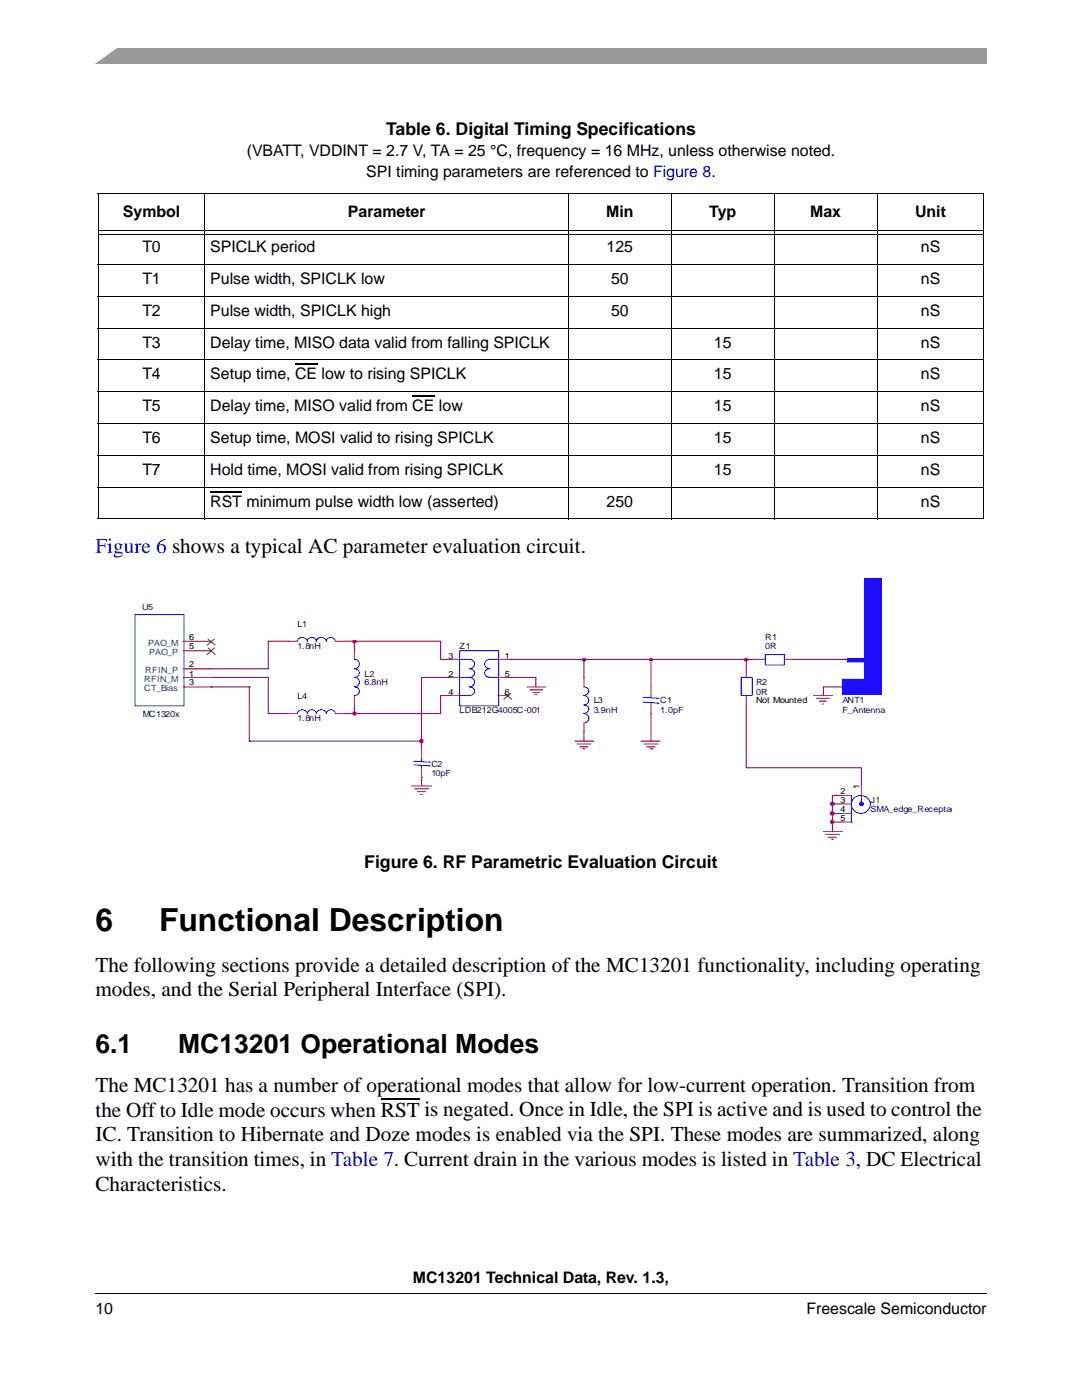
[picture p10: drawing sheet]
<svg xmlns="http://www.w3.org/2000/svg" width="216mm" height="279mm" viewBox="0 0 216 279" stroke-linecap="round" stroke-linejoin="round" font-family="sans-serif">
<defs><g id="words">
<g font-size="6.3">
<text x="19" y="185.8">6</text>
<text x="31.7" y="185.8">Functional Description</text>
</g>
<g font-size="5.3">
<text x="19" y="210.1">6.1</text>
<text x="35.6" y="210.1">MC13201 Operational Modes</text>
</g>
<text font-size="4.2" fill="#1206c5" x="19" y="110.3">Figure 6 shows a typical AC parameter evaluation circuit.</text>
<g font-size="4.2">
<text x="19" y="193.9">The following sections provide a detailed description of the MC13201 functionality, including operating</text>
<text x="19" y="198.8">modes, and the Serial Peripheral Interface (SPI).</text>
<text x="19" y="217.9">The MC13201 has a number of operational modes that allow for low-current operation. Transition from</text>
<text x="19" y="222.8">the Off to Idle mode occurs when RST is negated. Once in Idle, the SPI is active and is used to control the</text>
<text x="19.1" y="227.8">IC. Transition to Hibernate and Doze modes is enabled via the SPI. These modes are summarized, along</text>
<text x="19.1" y="232.7">with the transition times, in Table 7. Current drain in the various modes is listed in Table 3, DC Electrical</text>
<text x="19" y="237.6">Characteristics.</text>
</g>
<g font-size="3.5">
<text x="77" y="26.9">Table 6. Digital Timing Specifications</text>
<text x="72.7" y="173.3">Figure 6. RF Parametric Evaluation Circuit</text>
</g>
<g font-size="3.2">
<text x="49.2" y="31.1">(VBATT, VDDINT = 2.7 V, TA = 25 °C, frequency = 16 MHz, unless otherwise noted.</text>
<text x="73.1" y="35.4">SPI timing parameters are referenced to Figure 8.</text>
<text x="24.5" y="43.2">Symbol</text>
<text x="69.4" y="43.2">Parameter</text>
<text x="121" y="43.2">Min</text>
<text x="141.5" y="43.2">Typ</text>
<text x="161.7" y="43.2">Max</text>
<text x="182.6" y="43.2">Unit</text>
<text x="28.4" y="50.3">T0</text>
<text x="42" y="50.3">SPICLK period</text>
<text x="121" y="50.3">125</text>
<text x="183.7" y="50.3">nS</text>
<text x="28.4" y="56.7">T1</text>
<text x="42" y="56.7">Pulse width, SPICLK low</text>
<text x="121.9" y="56.7">50</text>
<text x="183.7" y="56.7">nS</text>
<text x="28.4" y="63">T2</text>
<text x="42" y="63">Pulse width, SPICLK high</text>
<text x="121.9" y="63">50</text>
<text x="183.7" y="63">nS</text>
<text x="28.4" y="69.4">T3</text>
<text x="42" y="69.4">Delay time, MISO data valid from falling SPICLK</text>
<text x="142.5" y="69.4">15</text>
<text x="183.7" y="69.4">nS</text>
<text x="28.4" y="75.7">T4</text>
<text x="42" y="75.7">Setup time, CE low to rising SPICLK</text>
<text x="142.5" y="75.7">15</text>
<text x="183.7" y="75.7">nS</text>
<text x="28.4" y="82.1">T5</text>
<text x="42" y="82.1">Delay time, MISO valid from CE low</text>
<text x="142.5" y="82.1">15</text>
<text x="183.7" y="82.1">nS</text>
<text x="28.4" y="88.4">T6</text>
<text x="42" y="88.4">Setup time, MOSI valid to rising SPICLK</text>
<text x="142.5" y="88.4">15</text>
<text x="183.7" y="88.4">nS</text>
<text x="28.4" y="94.8">T7</text>
<text x="42" y="94.8">Hold time, MOSI valid from rising SPICLK</text>
<text x="142.5" y="94.8">15</text>
<text x="183.7" y="94.8">nS</text>
<text x="42" y="101.1">RST minimum pulse width low (asserted)</text>
<text x="121" y="101.1">250</text>
<text x="183.7" y="101.1">nS</text>
<text x="82.4" y="256.1">MC13201 Technical Data, Rev. 1.3,</text>
<text x="19.1" y="262.3">10</text>
<text x="160.9" y="262.3">Freescale Semiconductor</text>
</g>
<g font-size="1.7" fill="#060382">
<text x="28.3" y="121.7">U5</text>
<text x="59.3" y="125.2">L1</text>
<text x="59.3" y="129.5">1.8nH</text>
<text x="91.7" y="129.5">Z1</text>
<text x="152.7" y="127.8">R1</text>
<text x="152.7" y="129.5">0R</text>
<text x="72.7" y="135">L2</text>
<text x="72.7" y="136.7">6.8nH</text>
<text x="150.9" y="136.7">R2</text>
<text x="28.5" y="143">MC1320x</text>
<text x="59.3" y="139.6">L4</text>
<text x="59.3" y="144">1.8nH</text>
<text x="91.7" y="142.2">LDB212G4005C-001</text>
<text x="118.5" y="140.4">L3</text>
<text x="118.5" y="142.2">3.9nH</text>
<text x="131.7" y="140.4">C1</text>
<text x="131.7" y="142.2">1.0pF</text>
<text x="150.9" y="138.6">0R</text>
<text x="168.1" y="140.4">ANT1</text>
<text x="168.1" y="142.2">F_Antenna</text>
<text x="86.1" y="153.1">C2</text>
<text x="86.1" y="154.8">10pF</text>
<text x="173.7" y="160.3">J1</text>
<text x="173.7" y="162">SMA_edge_Receptac</text>
</g>
<g font-size="1.7" fill="#144081">
<text x="29.5" y="128.9">PAO_M</text>
<text x="29.7" y="130.7">PAO_P</text>
<text x="28.7" y="136.2">RFIN_M</text>
<text x="28.7" y="137.9">CT_Bias</text>
<text x="28.9" y="134.3">RFIN_P</text>
</g>
<g font-size="1.7">
<text x="37.7" y="127.8">6</text>
<text x="37.7" y="129.5">5</text>
<text x="89.5" y="131.4">3</text>
<text x="100.7" y="131.4">1</text>
<text x="37.7" y="135">1</text>
<text x="37.7" y="136.7">3</text>
<text x="37.7" y="133.1">2</text>
<text x="89.5" y="135">2</text>
<text x="100.7" y="135">5</text>
<text x="89.5" y="138.6">4</text>
<text x="100.7" y="138.6">6</text>
<text x="150.9" y="140.4">Not Mounted</text>
<text x="167.7" y="158.4">2</text>
<text x="167.7" y="160.3">3</text>
<text x="167.7" y="162">4</text>
<text x="171.5" y="157.4" transform="rotate(-90 171.5 157.4)">1</text>
<text x="167.7" y="163.9">5</text>
</g>
</g></defs>
<path d="M19 9.5h177.8v3.2h-177.8z" fill="#9a9a9a"/>
<path d="M17.1 9.2h6.8l-5.3 3.8h-1.5z" fill="#fff"/>
<path d="M19 257.2h177.8v2.3h-177.8z" fill="#fff"/>
<path d="M19 258.1v.1zM196.8 258.1v.1z" fill="#000"/>
<path d="M19 258.1h177.8" fill="none" stroke="#000" stroke-width=".2"/>
<path d="M76 219.2h7.8" fill="none" stroke="#000" stroke-width=".21"/>
<g fill="#fff">
<path d="M19.6 46.9h21.3v5.9h-21.3z"/>
<path d="M40.9 46.9h72.5v5.9h-72.5z"/>
<path d="M113.4 46.9h20.5v5.9h-20.5z"/>
<path d="M133.9 46.9h62.4v5.9h-62.4z"/>
<path d="M19.6 52.8h21.3v6.3h-21.3z"/>
<path d="M40.9 52.8h72.5v6.3h-72.5z"/>
<path d="M113.4 52.8h20.5v6.3h-20.5z"/>
<path d="M133.9 52.8h62.4v6.3h-62.4z"/>
<path d="M19.6 59.1h21.3v6.4h-21.3z"/>
<path d="M40.9 59.1h72.5v6.4h-72.5z"/>
<path d="M113.4 59.1h20.5v6.4h-20.5z"/>
<path d="M133.9 59.1h62.4v6.4h-62.4z"/>
<path d="M19.6 65.5h21.3v6.3h-21.3z"/>
<path d="M40.9 65.5h72.5v6.3h-72.5z"/>
<path d="M113.4 65.5h41.1v6.3h-41.1z"/>
<path d="M154.5 65.5h41.8v6.3h-41.8z"/>
<path d="M19.6 71.8h21.3v6.4h-21.3z"/>
<path d="M40.9 71.8h72.5v6.4h-72.5z"/>
</g>
<path d="M58.9 72.7h4.4" fill="none" stroke="#000" stroke-width=".23"/>
<g fill="#fff">
<path d="M113.4 71.8h41.1v6.4h-41.1z"/>
<path d="M154.5 71.8h41.8v6.4h-41.8z"/>
<path d="M19.6 78.2h21.3v6.3h-21.3z"/>
<path d="M40.9 78.2h72.5v6.3h-72.5z"/>
</g>
<path d="M82.3 79.1h4.4" fill="none" stroke="#000" stroke-width=".23"/>
<g fill="#fff">
<path d="M113.4 78.2h41.1v6.3h-41.1z"/>
<path d="M154.5 78.2h41.8v6.3h-41.8z"/>
<path d="M19.6 84.5h21.3v6.4h-21.3z"/>
<path d="M40.9 84.5h72.5v6.4h-72.5z"/>
<path d="M113.4 84.5h41.1v6.4h-41.1z"/>
<path d="M154.5 84.5h41.8v6.4h-41.8z"/>
<path d="M19.6 90.9h21.3v6.3h-21.3z"/>
<path d="M40.9 90.9h72.5v6.3h-72.5z"/>
<path d="M113.4 90.9h41.1v6.3h-41.1z"/>
<path d="M154.5 90.9h41.8v6.3h-41.8z"/>
<path d="M19.6 97.2h93.8v6.4h-93.8z"/>
</g>
<path d="M42 98.1h6.3" fill="none" stroke="#000" stroke-width=".23"/>
<g fill="#fff">
<path d="M113.4 97.2h20.5v6.4h-20.5z"/>
<path d="M133.9 97.2h62.4v6.4h-62.4z"/>
</g>
<g fill="none" stroke="#000" stroke-width=".2">
<path d="M19.5 38.7h176.9M19.6 38.8v64.7M40.9 38.6v65.1M113.4 38.6v65.1M133.9 38.6v65.1M154.5 38.6v65.1M175 38.6v65.1M196.3 38.8v64.7M19.5 52.8h176.9M19.5 59.1h176.9M19.6 46h176.7M19.6 46.9h176.7"/>
<path d="M19.5 65.5h176.9M19.5 71.8h176.9M19.5 78.2h176.9M19.5 84.5h176.9M19.5 90.9h176.9M19.5 97.2h176.9M19.5 103.6h176.9"/>
</g>
<path d="M26.5 115.1h163.4v53.9h-163.4z" fill="#fff"/>
<g fill="none" stroke="#7a0040" stroke-width=".2">
<path d="M42.1 135.2h11.4v7.2M49.7 137.1h.1M49.7 137.1v10.8M53.5 128v5.5h-11.4M70.7 128v1.9M70.7 128h17.2v3.6M70.7 128h.1M84.1 135.2h.1M84.1 135.2h5.8M84.1 135.2v14.4M87.9 138.8h.1M87.9 138.8v3.6h-17.2"/>
<path d="M101.3 131.6h15.2M116.5 131.6h.1M116.5 131.6v3.6M116.5 131.6h13.4M129.9 131.6h.1M129.9 131.6h19v1.9M129.9 131.6v5.5M148.9 131.6h.1M148.9 131.6h2M158.5 131.6h.1M158.5 131.6h9.6M168.1 137.1h-3.8v1.7"/>
<path d="M70.7 140.7v1.7M70.7 142.4h.1M84.1 155.1h.1M84.1 155.1v1.7M116.5 146v1.9M129.9 142.4v5.5M148.9 140.7v12.5h23v3.6M166.1 158.7v1.7h2M166.1 158.7h.1M166.1 158.7h2M166.1 164.1h2M166.1 164.1h.1"/>
<path d="M166.1 160.4v1.9h2M166.1 160.4h.1M166.1 164.1v1.8"/>
</g>
<g fill="none" stroke="#f40000" stroke-width=".2">
<path d="M70.7 129.9v1.7M70.7 138.8v1.9M89.9 135.2h1.8M89.9 131.6h1.8M89.9 138.8h1.8M99.3 135.2h2M99.3 131.6h2M99.3 138.8h2M105.1 137.1h3.8M105.7 137.7h2.6M106.3 138.2h1.4M106.7 138.6h.4"/>
<path d="M116.5 135.2v1.9M129.9 137.1v1.7M148.9 133.5v1.7M148.9 138.8v1.9M150.9 131.6h1.8M156.5 131.6h2M162.3 138.8h3.8M162.9 139.4h2.6M163.5 139.9h1.4M168.1 131.6h.1M168.1 137.1h.1M84.1 149.6v1.9"/>
<path d="M84.1 153.2v1.9M116.5 144.3v1.7M129.9 140.7v1.7M164.1 140.5h.2M168.1 158.7h1.8M171.9 156.8v1.9M164.3 165.9h3.8M164.7 166.5h2.8M165.3 167.1h1.6M165.9 167.5h.4M168.1 164.1h1.8M168.1 160.4h1.8"/>
<path d="M168.1 162.3h1.8"/>
</g>
<g fill="none" stroke="#1c0dff" stroke-width=".2">
<path d="M70.7 131.6a.92 .92 0 0 1 1 .9 .92 .92 0 0 1-1 .9M70.7 133.5a.85 .85 0 0 1 1 .8 .85 .85 0 0 1-1 .8M70.7 135.2a.93 .93 0 0 1 1 .9 .93 .93 0 0 1-1 1M70.7 137.1a.85 .85 0 0 1 1 .8 .85 .85 0 0 1-1 .9M91.7 131.6h2M91.7 135.2h2M91.7 138.8h2M91.7 129.9h7.8v11h-7.8zM93.7 131.6a.93 .93 0 0 1 1 .9 .93 .93 0 0 1-1 1M93.7 133.5a.86 .86 0 0 1 1 .8 .86 .86 0 0 1-1 .9 .95 .95 0 0 1 1 .9 .95 .95 0 0 1-1 1 .87 .87 0 0 1 1 .8 .87 .87 0 0 1-1 .9M93.7 138.8h.1M97.5 131.6h1.8"/>
<path d="M97.5 135.2h1.8M97.7 131.6a.93 .93 0 0 0-1 .9 .93 .93 0 0 0 1 1M97.7 133.5a.86 .86 0 0 0-1 .8 .86 .86 0 0 0 1 .9M116.5 137.1a.86 .86 0 0 1 1 .8 .86 .86 0 0 1-1 .9M116.5 138.8a.93 .93 0 0 1 1 .9 .93 .93 0 0 1-1 1 .87 .87 0 0 1 1 .8 .87 .87 0 0 1-1 .9M128.3 139.2l3 .2M129.9 138.8v.4M131.3 139.4h.1M147.9 135.2h2.2v3.6h-2.2zM147.9 135.2h.1M152.7 130.6h3.8v2.1h-3.8zM156.5 130.6h.1"/>
<path d="M82.5 151.9l3.2 .2M82.5 152.7l3.2 .1M84.1 152.8v.4M84.1 151.5v.4M85.7 152.1h.1M85.7 152.8h.1M116.5 142.4a.94 .94 0 0 1 1 1 .94 .94 0 0 1-1 .9M128.3 140.1l3 .2M129.9 140.3v.4M131.3 140.3h.1M169.9 158.7v5.4M171.9 158.7v1.4"/>
<path d="M169.9 164.1h.1"/>
<circle cx="171.8" cy="160.5" r="1.85"/>
</g>
<g fill="#f600ff" stroke="#f600ff" stroke-width=".2">
<circle cx="70.7" cy="142.4" r=".38"/>
<circle cx="70.8" cy="128.1" r=".34"/>
<circle cx="129.9" cy="131.7" r=".35"/>
<circle cx="116.5" cy="131.7" r=".34"/>
<circle cx="148.9" cy="131.7" r=".35"/>
<circle cx="166.1" cy="164" r=".38"/>
<circle cx="166.1" cy="162.3" r=".38"/>
<circle cx="166.1" cy="160.4" r=".38"/>
</g>
<path d="M100.7 138.4l1.4 1.2M101.9 138.4l-1.4 1.2" fill="none" stroke="#7c3f00" stroke-width=".2"/>
<g fill="#1c0dff" stroke="#1c0dff" stroke-width=".2">
<path d="M168.1 135.6h5.8v3h-5.8z" fill-rule="evenodd"/>
<circle cx="171.9" cy="160.4" r=".38"/>
</g>
<path d="M172.5 115.4h3.4v23.2h-3.4z" fill="#1c0dff"/>
<path d="M172.5 115.4h3.4v23.2h-3.4zM26.9 122.7h9.8v18.2h-9.8zM59.3 128a1.02 1.02 0 0 1 1-.8 1.02 1.02 0 0 1 1 .8M61.3 128a.89 .89 0 0 1 .9-.8 .89 .89 0 0 1 .9 .8M63.1 128a1.01 1.01 0 0 1 1-.8 1.01 1.01 0 0 1 1 .8M65.1 128a.89 .89 0 0 1 .9-.8 .89 .89 0 0 1 .9 .8M168.1 131.6h1.8M169.9 131.6h.1M59.3 142.4a1.02 1.02 0 0 1 1-.8 1.02 1.02 0 0 1 1 .8M61.3 142.4a.89 .89 0 0 1 .9-.8 .89 .89 0 0 1 .9 .8M63.1 142.4a1.01 1.01 0 0 1 1-.8 1.01 1.01 0 0 1 1 .8M65.1 142.4a.89 .89 0 0 1 .9-.8 .89 .89 0 0 1 .9 .8" fill="none" stroke="#1c0dff" stroke-width=".2"/>
<path d="M169.1 131.4h4.2v.7h-4.2z" fill-rule="evenodd" fill="#1c0dff" stroke="#1c0dff" stroke-width=".2"/>
<g fill="none" stroke="#7a0040" stroke-width=".2">
<path d="M42.1 137.1h.1M42.1 137.1h7.6M53.5 128h4M68.9 128h1.8M87.9 131.6h2M87.9 138.8h2M101.3 135.2h5.6v1.9M49.7 147.9h.1M49.7 147.9h34.4M53.5 142.4h4M68.9 142.4h1.8M166.1 162.3h.1"/>
<path d="M166.1 162.3v1.8"/>
</g>
<g fill="none" stroke="#f40000" stroke-width=".2">
<path d="M36.5 128h5.6M36.5 129.9h5.6M36.5 133.5h5.6M36.5 135.2h5.6M36.5 137.1h5.6M57.5 128h1.8M66.9 128h2M57.5 142.4h1.8M66.9 142.4h2M82.1 156.8h4M82.7 157.4h2.8M83.3 158h1.6"/>
<path d="M83.9 158.6h.4M114.7 147.9h3.8M115.1 148.5h2.8M115.7 149.1h1.6M116.3 149.4h.4M127.9 147.9h3.8M128.5 148.5h2.8M129.1 149.1h1.6M129.7 149.4h.4M130.1 149.4h.1"/>
</g>
<path d="M41.5 127.6l1.4 1.1M41.5 129.3l1.4 1.3M42.7 127.6l-1.4 1.1M42.7 129.3l-1.4 1.3" fill="none" stroke="#7c3f00" stroke-width=".2"/>
<g fill="#f600ff" stroke="#f600ff" stroke-width=".2">
<circle cx="84.1" cy="147.9" r=".38"/>
<circle cx="166.1" cy="162.3" r=".38"/>
</g>
<use href="#words"/>
</svg>
